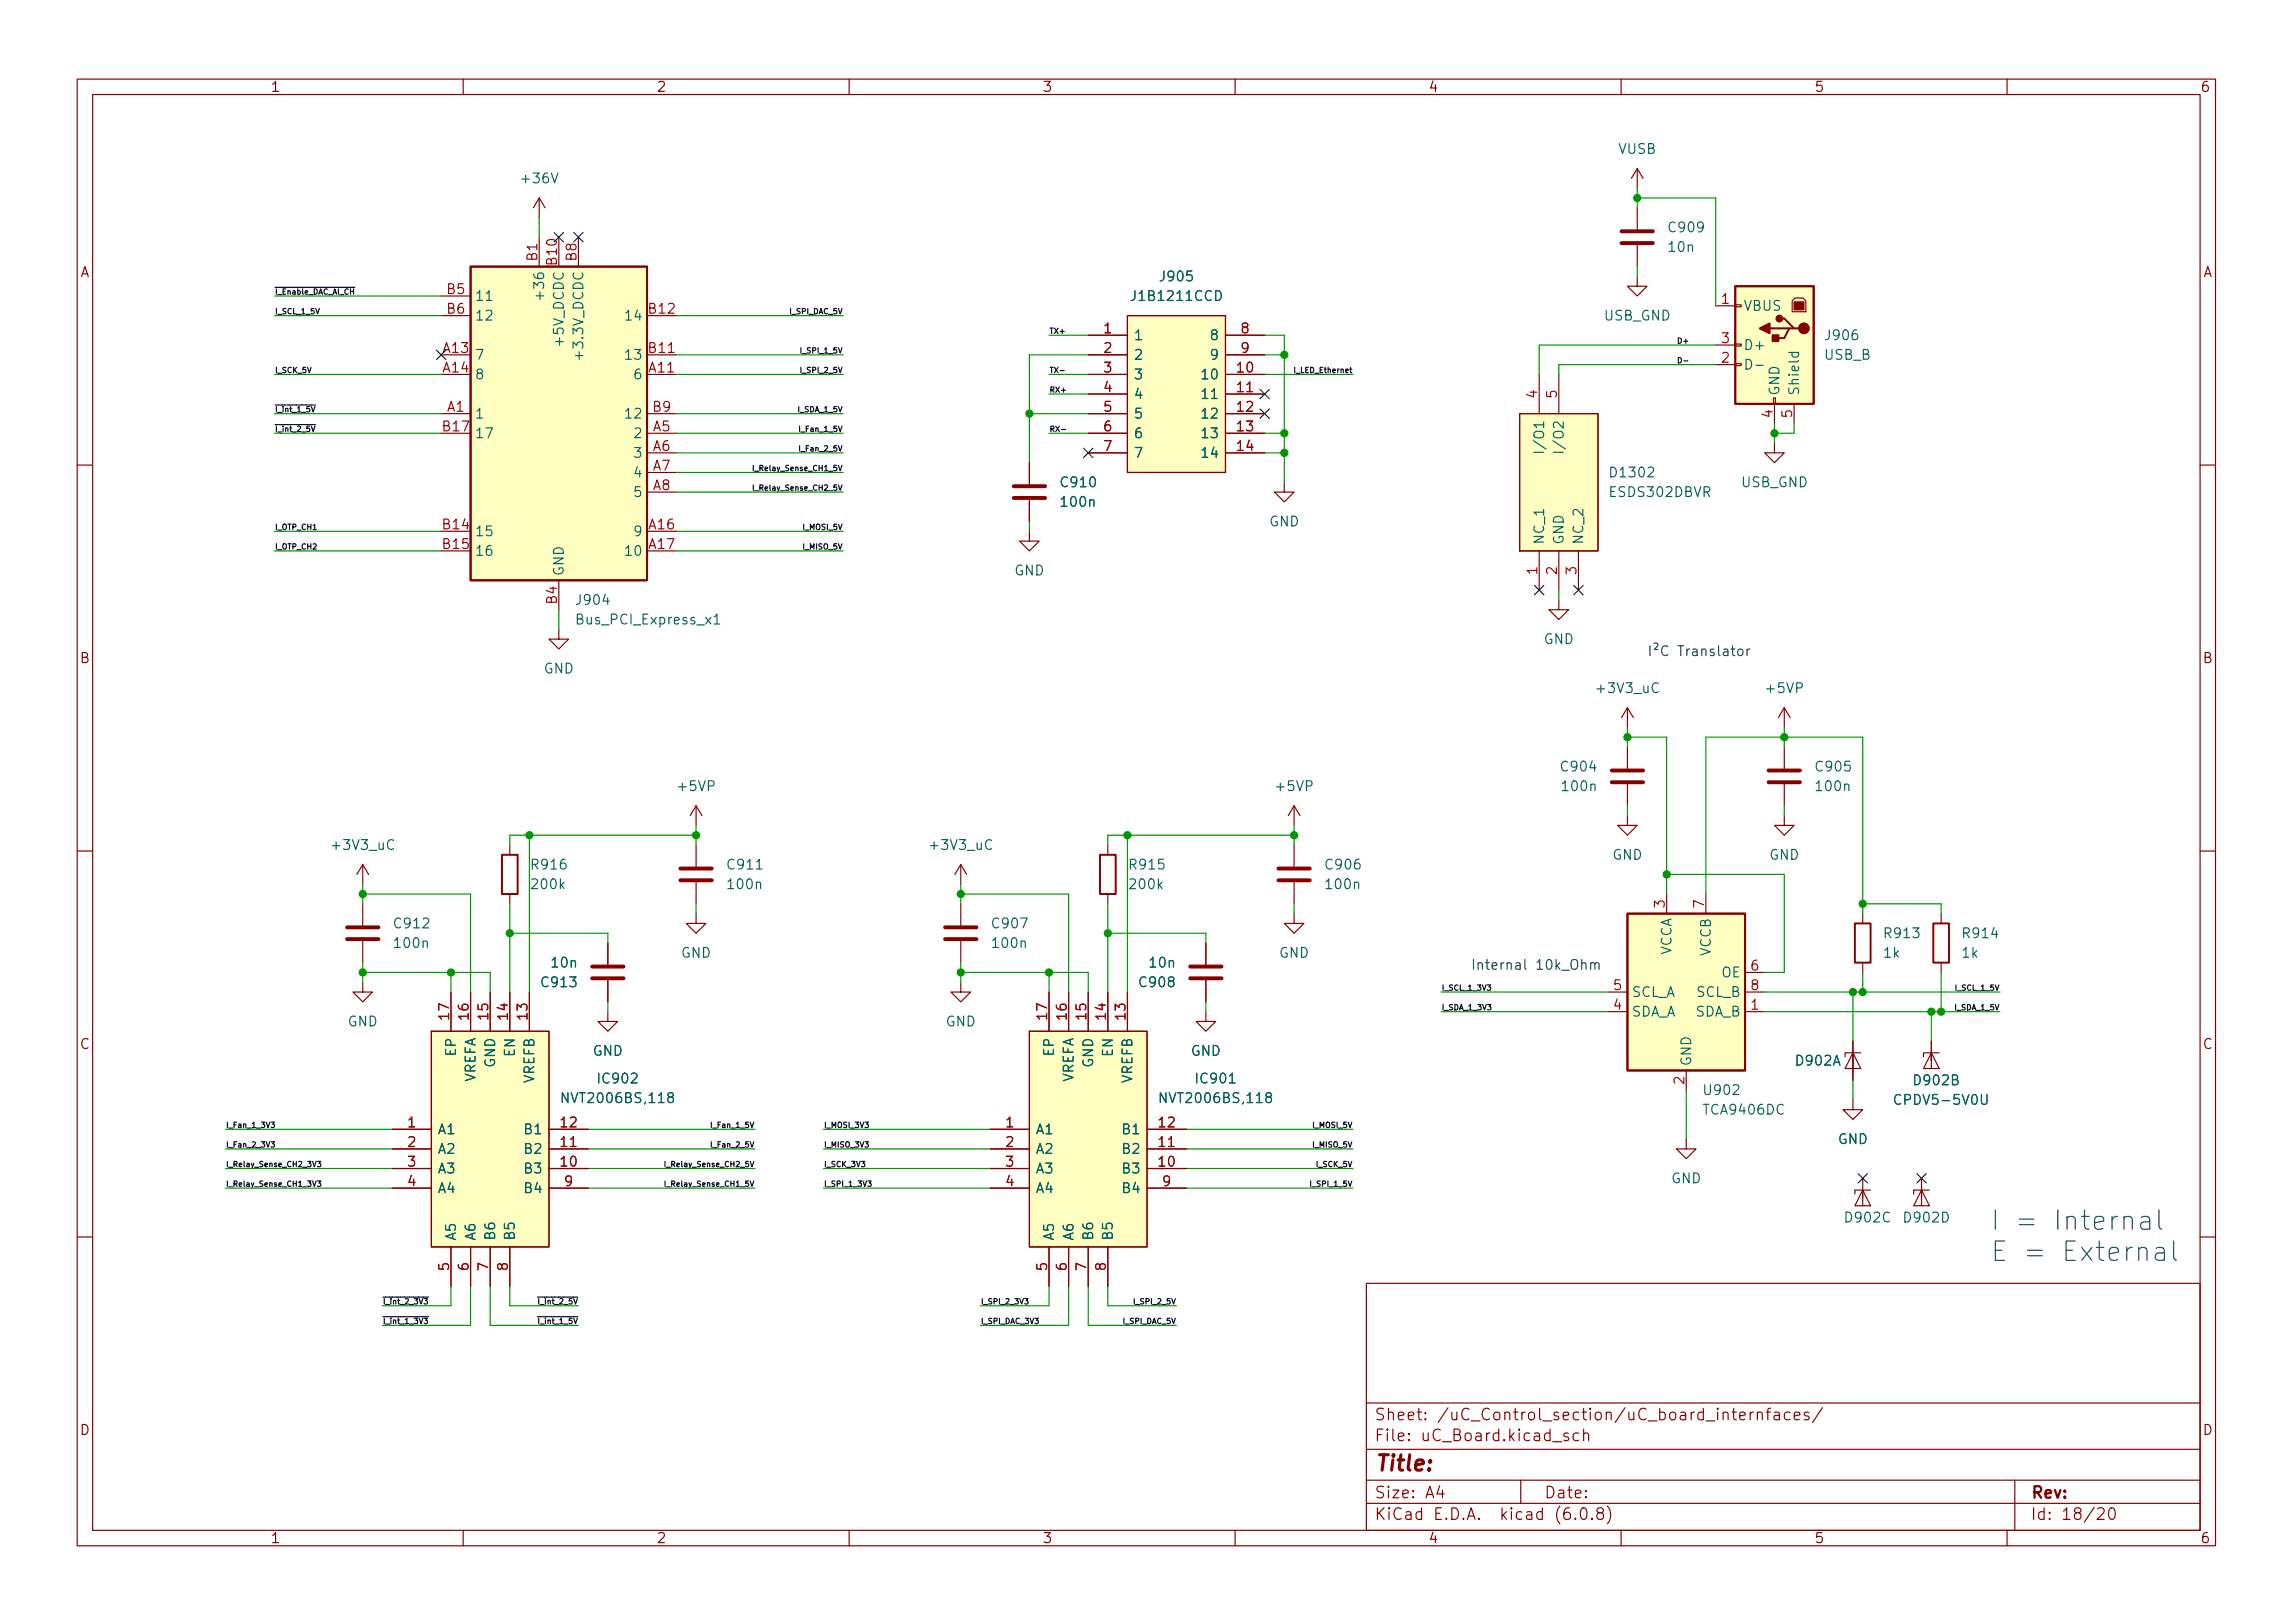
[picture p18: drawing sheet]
<svg xmlns="http://www.w3.org/2000/svg" width="297mm" height="210mm" viewBox="0 0 297 210" stroke-linecap="round" stroke-linejoin="round" font-family="sans-serif">
<defs><g id="words">
<g font-size="3.5" fill="#0000c2">
<text x="257.8" y="159.4">I = Internal</text>
<text x="257.8" y="163.4">E = External</text>
</g>
<text font-size="2.8" fill="#840000" x="178" y="190.6">Title:</text>
<g font-size="2.1" fill="#840000">
<text x="178" y="184">Sheet: /uC_Control_section/uC_board_internfaces/</text>
<text x="178" y="186.7">File: uC_Board.kicad_sch</text>
<text x="178" y="196.9">KiCad E.D.A. kicad (6.0.8)</text>
<text x="178" y="194.1">Size: A4</text>
<text x="200" y="194.1">Date:</text>
<text x="263" y="194.1">Rev:</text>
<text x="263" y="196.9">Id: 18/20</text>
</g>
<g font-size="1.8" fill="#840000">
<text x="35" y="11.9">1</text>
<text x="85" y="11.9">2</text>
<text x="135" y="11.9">3</text>
<text x="185" y="11.9">4</text>
<text x="235" y="11.9">5</text>
<text x="285" y="11.9">6</text>
<text x="10.3" y="35.9">A</text>
<text x="285.3" y="35.9">A</text>
<text x="10.3" y="85.9">B</text>
<text x="285.3" y="85.9">B</text>
<text x="10.3" y="135.9">C</text>
<text x="285.3" y="135.9">C</text>
<text x="10.3" y="185.9">D</text>
<text x="285.3" y="185.9">D</text>
<text x="35" y="199.9">1</text>
<text x="85" y="199.9">2</text>
<text x="135" y="199.9">3</text>
<text x="185" y="199.9">4</text>
<text x="235" y="199.9">5</text>
<text x="285" y="199.9">6</text>
</g>
<g font-size="1.8" fill="#006464">
<text x="67.8" y="23.7">+36V</text>
<text x="209.6" y="19.9">VUSB</text>
<text x="216.2" y="32.6">10n</text>
<text x="216.3" y="30.1">C909</text>
<text x="61.5" y="39">11</text>
<text x="61.5" y="41.5">12</text>
<text x="70.5" y="38" transform="rotate(-90 70.5 38)">+36</text>
<text x="81.3" y="41.5">14</text>
<text x="146.9" y="39">J1B1211CCD</text>
<text x="150.4" y="36.4">J905</text>
<text x="207.8" y="41.5">USB_GND</text>
<text x="225.8" y="40.3">VBUS</text>
<text x="61.5" y="46.6">7</text>
<text x="73" y="44.3" transform="rotate(-90 73 44.3)">+5V_DCDC</text>
<text x="75.6" y="45.8" transform="rotate(-90 75.6 45.8)">+3.3V_DCDC</text>
<text x="81.3" y="46.6">13</text>
<text x="146.8" y="44.1">1</text>
<text x="146.8" y="46.6">2</text>
<text x="157" y="44.1">8</text>
<text x="157" y="46.6">9</text>
<text x="225.8" y="45.3">D+</text>
<text x="236.3" y="46.6">USB_B</text>
<text x="236.6" y="44.1">J906</text>
<text x="61.5" y="49.1">8</text>
<text x="82.3" y="49.1">6</text>
<text x="146.8" y="49.1">3</text>
<text x="146.8" y="51.7">4</text>
<text x="156" y="49.1">10</text>
<text x="156" y="51.7">11</text>
<text x="230.5" y="51.3" transform="rotate(-90 230.5 51.3)">GND</text>
<text x="233" y="51.3" transform="rotate(-90 233 51.3)">Shield</text>
<text x="61.5" y="54.2">1</text>
<text x="61.5" y="56.8">17</text>
<text x="81.3" y="54.2">12</text>
<text x="82.3" y="56.8">2</text>
<text x="82.3" y="59.3">3</text>
<text x="146.8" y="54.2">5</text>
<text x="146.8" y="56.8">6</text>
<text x="146.8" y="59.3">7</text>
<text x="156" y="54.2">12</text>
<text x="156" y="56.8">13</text>
<text x="156" y="59.3">14</text>
<text x="200" y="57.7" transform="rotate(-90 200 57.7)">I/O1</text>
<text x="82.3" y="61.8">4</text>
<text x="82.3" y="64.4">5</text>
<text x="137.6" y="63.1">C910</text>
<text x="137.6" y="65.7">100n</text>
<text x="208.7" y="64.4">ESDS302DBVR</text>
<text x="208.8" y="61.8">D1302</text>
<text x="225.5" y="63.1">USB_GND</text>
<text x="61.5" y="69.5">15</text>
<text x="82.3" y="69.5">9</text>
<text x="164.4" y="68.2">GND</text>
<text x="200" y="70.6" transform="rotate(-90 200 70.6)">NC_1</text>
<text x="202.6" y="70.6" transform="rotate(-90 202.6 70.6)">GND</text>
<text x="205.1" y="70.6" transform="rotate(-90 205.1 70.6)">NC_2</text>
<text x="61.5" y="72">16</text>
<text x="73" y="74.7" transform="rotate(-90 73 74.7)">GND</text>
<text x="81.3" y="72">10</text>
<text x="131.4" y="74.5">GND</text>
<text x="74.8" y="78.4">J904</text>
<text x="74.9" y="80.9">Bus_PCI_Express_x1</text>
<text x="200" y="83.4">GND</text>
<text x="70.4" y="87.2">GND</text>
<text x="207.1" y="89.8">+3V3_uC</text>
<text x="229" y="89.8">+5VP</text>
<text x="202.4" y="99.9">C904</text>
<text x="235.4" y="99.9">C905</text>
<text x="88" y="102.5">+5VP</text>
<text x="165.5" y="102.5">+5VP</text>
<text x="202.5" y="102.5">100n</text>
<text x="235.4" y="102.5">100n</text>
<text x="43.2" y="110.1">+3V3_uC</text>
<text x="69" y="112.6">R916</text>
<text x="94.4" y="112.6">C911</text>
<text x="120.7" y="110.1">+3V3_uC</text>
<text x="146.5" y="112.6">R915</text>
<text x="171.9" y="112.6">C906</text>
<text x="208.9" y="111.4">GND</text>
<text x="229.2" y="111.4">GND</text>
<text x="69" y="115.2">200k</text>
<text x="94.4" y="115.2">100n</text>
<text x="146.5" y="115.2">200k</text>
<text x="171.9" y="115.2">100n</text>
<text x="51.2" y="120.3">C912</text>
<text x="51.3" y="122.8">100n</text>
<text x="71.5" y="125.3">10n</text>
<text x="88.2" y="124.1">GND</text>
<text x="128.7" y="120.3">C907</text>
<text x="128.7" y="122.8">100n</text>
<text x="149" y="125.3">10n</text>
<text x="165.7" y="124.1">GND</text>
<text x="216.5" y="123.9" transform="rotate(-90 216.5 123.9)">VCCA</text>
<text x="221.6" y="123.9" transform="rotate(-90 221.6 123.9)">VCCB</text>
<text x="244.1" y="124.1">1k</text>
<text x="244.3" y="121.5">R913</text>
<text x="254.2" y="124.1">1k</text>
<text x="254.4" y="121.5">R914</text>
<text x="70.3" y="127.9">C913</text>
<text x="147.8" y="127.9">C908</text>
<text x="211.3" y="131.7">SDA_A</text>
<text x="211.3" y="129.2">SCL_A</text>
<text x="219.6" y="131.7">SDA_B</text>
<text x="219.8" y="129.2">SCL_B</text>
<text x="223" y="126.6">OE</text>
<text x="45" y="133">GND</text>
<text x="59.1" y="136.7" transform="rotate(-90 59.1 136.7)">EP</text>
<text x="66.7" y="136.8" transform="rotate(-90 66.7 136.8)">EN</text>
<text x="76.8" y="136.8">GND</text>
<text x="122.5" y="133">GND</text>
<text x="136.5" y="136.7" transform="rotate(-90 136.5 136.7)">EP</text>
<text x="144.1" y="136.8" transform="rotate(-90 144.1 136.8)">EN</text>
<text x="154.2" y="136.8">GND</text>
<text x="61.6" y="140.4" transform="rotate(-90 61.6 140.4)">VREFA</text>
<text x="64.1" y="138.3" transform="rotate(-90 64.1 138.3)">GND</text>
<text x="69.2" y="140.4" transform="rotate(-90 69.2 140.4)">VREFB</text>
<text x="73.3" y="142.9">NVT2006BS,118</text>
<text x="77.7" y="140.4">IC902</text>
<text x="139.1" y="140.4" transform="rotate(-90 139.1 140.4)">VREFA</text>
<text x="141.6" y="138.3" transform="rotate(-90 141.6 138.3)">GND</text>
<text x="146.7" y="140.4" transform="rotate(-90 146.7 140.4)">VREFB</text>
<text x="150.8" y="142.9">NVT2006BS,118</text>
<text x="155.1" y="140.4">IC901</text>
<text x="219.1" y="138.2" transform="rotate(-90 219.1 138.2)">GND</text>
<text x="220.9" y="141.9">U902</text>
<text x="232.7" y="138">D902A</text>
<text x="246" y="143.1">CPDV5-5V0U</text>
<text x="248.1" y="140.6">D902B</text>
<text x="56.6" y="146.9">A1</text>
<text x="56.6" y="149.5">A2</text>
<text x="68.1" y="149.5">B2</text>
<text x="68.1" y="146.9">B1</text>
<text x="134.1" y="146.9">A1</text>
<text x="134.1" y="149.5">A2</text>
<text x="145.6" y="149.5">B2</text>
<text x="145.6" y="146.9">B1</text>
<text x="220.8" y="144.4">TCA9406DC</text>
<text x="238.1" y="148.2">GND</text>
<text x="56.6" y="152">A3</text>
<text x="56.6" y="154.6">A4</text>
<text x="68.1" y="152">B3</text>
<text x="68.1" y="154.6">B4</text>
<text x="134.1" y="152">A3</text>
<text x="134.1" y="154.6">A4</text>
<text x="145.6" y="152">B3</text>
<text x="145.6" y="154.6">B4</text>
<text x="216.5" y="153.3">GND</text>
<text x="59.1" y="160.8" transform="rotate(-90 59.1 160.8)">A5</text>
<text x="61.6" y="160.8" transform="rotate(-90 61.6 160.8)">A6</text>
<text x="64.1" y="160.8" transform="rotate(-90 64.1 160.8)">B6</text>
<text x="66.7" y="160.8" transform="rotate(-90 66.7 160.8)">B5</text>
<text x="136.5" y="160.8" transform="rotate(-90 136.5 160.8)">A5</text>
<text x="139.1" y="160.8" transform="rotate(-90 139.1 160.8)">A6</text>
<text x="141.6" y="160.8" transform="rotate(-90 141.6 160.8)">B6</text>
<text x="144.1" y="160.8" transform="rotate(-90 144.1 160.8)">B5</text>
<text x="239.2" y="158.4">D902C</text>
<text x="246.8" y="158.4">D902D</text>
</g>
<g font-size="1.8" fill="#a90000">
<text x="69.6" y="33.8" transform="rotate(-90 69.6 33.8)">B1</text>
<text x="72.1" y="34.3" transform="rotate(-90 72.1 34.3)">B10</text>
<text x="74.7" y="33.8" transform="rotate(-90 74.7 33.8)">B8</text>
<text x="57.9" y="38.1">B5</text>
<text x="57.9" y="40.6">B6</text>
<text x="84.1" y="40.6">B12</text>
<text x="223" y="39.4">1</text>
<text x="57.4" y="45.7">A13</text>
<text x="84.1" y="45.7">B11</text>
<text x="143" y="43.2">1</text>
<text x="143" y="45.7">2</text>
<text x="160.8" y="43.2">8</text>
<text x="160.8" y="45.7">9</text>
<text x="223" y="47">2</text>
<text x="223" y="44.4">3</text>
<text x="57.4" y="48.3">A14</text>
<text x="57.9" y="53.3">A1</text>
<text x="84.1" y="48.3">A11</text>
<text x="84.6" y="53.3">B9</text>
<text x="143" y="48.3">3</text>
<text x="143" y="50.8">4</text>
<text x="143" y="53.3">5</text>
<text x="160.3" y="48.3">10</text>
<text x="160.3" y="50.8">11</text>
<text x="160.3" y="53.3">12</text>
<text x="199.1" y="51.5" transform="rotate(-90 199.1 51.5)">4</text>
<text x="201.7" y="51.5" transform="rotate(-90 201.7 51.5)">5</text>
<text x="57.4" y="55.9">B17</text>
<text x="84.6" y="55.9">A5</text>
<text x="84.6" y="58.4">A6</text>
<text x="143" y="55.9">6</text>
<text x="143" y="58.4">7</text>
<text x="160.3" y="55.9">13</text>
<text x="160.3" y="58.4">14</text>
<text x="229.6" y="54.1" transform="rotate(-90 229.6 54.1)">4</text>
<text x="232.2" y="54.1" transform="rotate(-90 232.2 54.1)">5</text>
<text x="84.6" y="61">A7</text>
<text x="84.6" y="63.5">A8</text>
<text x="57.4" y="68.6">B14</text>
<text x="57.4" y="71.1">B15</text>
<text x="84.1" y="68.6">A16</text>
<text x="84.1" y="71.1">A17</text>
<text x="199.1" y="74.4" transform="rotate(-90 199.1 74.4)">1</text>
<text x="201.7" y="74.4" transform="rotate(-90 201.7 74.4)">2</text>
<text x="204.2" y="74.4" transform="rotate(-90 204.2 74.4)">3</text>
<text x="72.1" y="78.2" transform="rotate(-90 72.1 78.2)">B4</text>
<text x="215.6" y="117.6" transform="rotate(-90 215.6 117.6)">3</text>
<text x="220.7" y="117.6" transform="rotate(-90 220.7 117.6)">7</text>
<text x="226.8" y="125.7">6</text>
<text x="209.1" y="130.8">4</text>
<text x="209.1" y="128.3">5</text>
<text x="226.8" y="130.8">1</text>
<text x="226.8" y="128.3">8</text>
<text x="58.2" y="132" transform="rotate(-90 58.2 132)">17</text>
<text x="60.7" y="132" transform="rotate(-90 60.7 132)">16</text>
<text x="63.2" y="132" transform="rotate(-90 63.2 132)">15</text>
<text x="65.8" y="132" transform="rotate(-90 65.8 132)">14</text>
<text x="68.3" y="132" transform="rotate(-90 68.3 132)">13</text>
<text x="135.6" y="132" transform="rotate(-90 135.6 132)">17</text>
<text x="138.2" y="132" transform="rotate(-90 138.2 132)">16</text>
<text x="140.7" y="132" transform="rotate(-90 140.7 132)">15</text>
<text x="143.3" y="132" transform="rotate(-90 143.3 132)">14</text>
<text x="145.8" y="132" transform="rotate(-90 145.8 132)">13</text>
<text x="218.2" y="140.4" transform="rotate(-90 218.2 140.4)">2</text>
<text x="52.8" y="146">1</text>
<text x="52.8" y="148.6">2</text>
<text x="72.7" y="148.6">11</text>
<text x="72.7" y="146">12</text>
<text x="130.3" y="146">1</text>
<text x="130.3" y="148.6">2</text>
<text x="150.1" y="148.6">11</text>
<text x="150.1" y="146">12</text>
<text x="52.8" y="151.1">3</text>
<text x="52.8" y="153.7">4</text>
<text x="72.7" y="151.1">10</text>
<text x="73.2" y="153.7">9</text>
<text x="130.3" y="151.1">3</text>
<text x="130.3" y="153.7">4</text>
<text x="150.1" y="151.1">10</text>
<text x="150.6" y="153.7">9</text>
<text x="58.2" y="164.6" transform="rotate(-90 58.2 164.6)">5</text>
<text x="60.7" y="164.6" transform="rotate(-90 60.7 164.6)">6</text>
<text x="63.2" y="164.6" transform="rotate(-90 63.2 164.6)">7</text>
<text x="65.8" y="164.6" transform="rotate(-90 65.8 164.6)">8</text>
<text x="135.6" y="164.6" transform="rotate(-90 135.6 164.6)">5</text>
<text x="138.2" y="164.6" transform="rotate(-90 138.2 164.6)">6</text>
<text x="140.7" y="164.6" transform="rotate(-90 140.7 164.6)">7</text>
<text x="143.3" y="164.6" transform="rotate(-90 143.3 164.6)">8</text>
</g>
<text font-size="1.8" fill="#0000c2" x="190.5" y="125.6">Internal 10k_Ohm</text>
<g font-size="1" fill="#0f0f0f">
<text x="35.6" y="38.2">~{I_Enable_DAC_AI_CH}</text>
<text x="35.6" y="40.7">I_SCL_1_5V</text>
<text x="102.4" y="40.7">I_SPI_DAC_5V</text>
<text x="104" y="45.8">I_SPI_1_5V</text>
<text x="135.9" y="43.2">TX+</text>
<text x="217.2" y="44.5">D+</text>
<text x="35.6" y="48.3">I_SCK_5V</text>
<text x="35.6" y="53.4">~{I_int_1_5V}</text>
<text x="103.5" y="53.4">I_SDA_1_5V</text>
<text x="104" y="48.3">I_SPI_2_5V</text>
<text x="135.9" y="48.3">TX-</text>
<text x="135.9" y="50.9">RX+</text>
<text x="168" y="48.3">I_LED_Ethernet</text>
<text x="35.6" y="55.9">~{I_int_2_5V}</text>
<text x="103.9" y="58.5">I_Fan_2_5V</text>
<text x="103.9" y="55.9">I_Fan_1_5V</text>
<text x="135.9" y="55.9">RX-</text>
<text x="98.2" y="63.6">I_Relay_Sense_CH2_5V</text>
<text x="98.2" y="61">I_Relay_Sense_CH1_5V</text>
<text x="35.6" y="68.6">I_OTP_CH1</text>
<text x="35.6" y="71.2">I_OTP_CH2</text>
<text x="104.2" y="68.6">I_MOSI_5V</text>
<text x="104.2" y="71.2">I_MISO_5V</text>
<text x="186.7" y="130.9">I_SDA_1_3V3</text>
<text x="186.7" y="128.3">I_SCL_1_3V3</text>
<text x="253.4" y="130.9">I_SDA_1_5V</text>
<text x="253.5" y="128.3">I_SCL_1_5V</text>
<text x="29.2" y="148.6">I_Fan_2_3V3</text>
<text x="29.2" y="146.1">I_Fan_1_3V3</text>
<text x="92.4" y="148.6">I_Fan_2_5V</text>
<text x="92.4" y="146.1">I_Fan_1_5V</text>
<text x="106.7" y="148.6">I_MISO_3V3</text>
<text x="106.7" y="146.1">I_MOSI_3V3</text>
<text x="170.2" y="148.6">I_MISO_5V</text>
<text x="170.2" y="146.1">I_MOSI_5V</text>
<text x="29.2" y="151.2">I_Relay_Sense_CH2_3V3</text>
<text x="29.2" y="153.7">I_Relay_Sense_CH1_3V3</text>
<text x="86.7" y="151.2">I_Relay_Sense_CH2_5V</text>
<text x="86.7" y="153.7">I_Relay_Sense_CH1_5V</text>
<text x="106.7" y="151.2">I_SCK_3V3</text>
<text x="106.7" y="153.7">I_SPI_1_3V3</text>
<text x="170.1" y="153.7">I_SPI_1_5V</text>
<text x="170.7" y="151.2">I_SCK_5V</text>
<text x="49.5" y="169">~{I_int_2_3V3}</text>
<text x="49.5" y="171.5">~{I_int_1_3V3}</text>
<text x="69.3" y="171.5">~{I_int_1_5V}</text>
<text x="69.3" y="169">~{I_int_2_5V}</text>
<text x="127" y="171.5">I_SPI_DAC_3V3</text>
<text x="127" y="169">I_SPI_2_3V3</text>
<text x="145.6" y="171.5">I_SPI_DAC_5V</text>
<text x="147.2" y="169">I_SPI_2_5V</text>
</g>
</g></defs>
<g fill="none" stroke="#840000" stroke-width=".15">
<path d="M10 10.2h277v190.1h-277zM12 12.2h273v186.1h-273zM60 10.2v2M110 10.2v2M160 10.2v2M210 10.2v2M260 10.2v2M57.1 38.3h3.9M69.8 25.6l-.7 1.3M69.8 25.6v2.6M69.8 30.7v3.8M69.8 25.6l.8 1.3"/>
<path d="M72.4 30.7v3.8M74.9 30.7v3.8M212.1 35.8v1.3h1.3l-1.3 1.2-1.3-1.2h1.3M212.1 21.8v2.6M212.1 26.9v2.8M212.1 31.7v2.8M212.1 21.8l-.8 1.3M212.1 21.8l.8 1.3M222.2 39.6h2.6M224.8 39.5h.8v.2h-.8zM232.2 39l.3-.4h1.1l.3 .4v1.4h-1.7zM57.1 48.5h3.9"/>
<path d="M57.1 53.6h3.9M57.1 56.1h3.9M57.1 46h3.9M57.1 40.9h3.9M83.8 48.5h3.8M83.8 53.6h3.8M83.8 56.1h3.8M83.8 58.7h3.8M83.8 46h3.8M83.8 40.9h3.8M133.3 59.9v2.8M141 43.4h5"/>
<path d="M141 48.5h5M141 51h5M141 53.6h5M141 56.1h5M141 58.7h5M141 46h5M146 40.9h12.7v20.3h-12.7zM158.7 43.4h5.1M158.7 48.5h5.1M158.7 51h5.1M158.7 53.6h5.1M158.7 56.1h5.1"/>
<path d="M158.7 58.7h5.1M158.7 46h5.1M196.8 53.6h10.2v17.8h-10.2zM199.4 48.5v5.1M201.9 48.5v5.1M222.2 47.2h2.6M222.2 44.7h2.6M224.8 47.1h.8v.3h-.8zM224.8 44.6h.8v.2h-.8zM229.7 51.6h.3v.7h-.3zM229.9 57.4v1.3h1.2l-1.2 1.2-1.3-1.2h1.3M229.9 52.3v2.6"/>
<path d="M232.4 52.3v2.6M10 60.2h2M57.1 68.8h3.9M57.1 71.4h3.9M72.4 75.2v3.8M83.8 68.8h3.8M83.8 71.4h3.8M83.8 61.2h3.8M83.8 63.7h3.8M133.3 68.8v1.3h1.3l-1.3 1.3-1.2-1.3h1.2M133.3 64.8v2.8M166.4 62.5v1.2h1.2l-1.2 1.3-1.3-1.3h1.3"/>
<path d="M199.4 71.4v5M201.9 77.7v1.3h1.3l-1.3 1.3-1.2-1.3h1.2M201.9 71.4v5M204.5 71.4v5M285 60.2h2M72.4 81.5v1.3h1.3l-1.3 1.3-1.3-1.3h1.3M210.8 91.7l-.7 1.3M210.8 91.7v2.5M210.8 96.8v2.8M210.8 91.7l.8 1.3M231.1 91.7v2.5M231.1 96.8v2.8"/>
<path d="M231.1 91.7l-.7 1.3M231.1 91.7l.8 1.3M10 110.2h2M47 112l-.8 1.3M47 112v2.5M47 117.1v2.8M47 112l.8 1.3M66 109.5v1.2M66 115.8v1.3M90.2 118.4v1.2h1.2l-1.2 1.3-1.3-1.3h1.3M90.2 104.4l-.8 1.3M90.2 104.4v2.5"/>
<path d="M90.2 109.5v2.8M90.2 114.3v2.8M90.2 104.4l.7 1.3M124.5 112l-.8 1.3M124.5 112v2.5M124.5 117.1v2.8M124.5 112l.7 1.3M143.5 109.5v1.2M143.5 115.8v1.3M167.6 118.4v1.2h1.3l-1.3 1.3-1.2-1.3h1.2M167.6 104.4v2.5M167.6 109.5v2.8"/>
<path d="M167.6 114.3v2.8M167.6 104.4l-.7 1.3M167.6 104.4l.8 1.3M210.8 105.7v1.2h1.3l-1.3 1.3-1.3-1.3h1.3M210.8 101.6v2.8M215.9 115.8v2.6M221 115.8v2.6M231.1 105.7v1.2h1.3l-1.3 1.3-1.2-1.3h1.2M231.1 101.6v2.8M241.3 118.4v1.2M251.5 118.4v1.2M285 110.2h2"/>
<path d="M47 127.2v1.3h1.3l-1.3 1.3-1.3-1.3h1.3M47 121.9v2.8M55.9 133.6h15.2v27.9h-15.2zM58.4 128.5v5.1M61 128.5v5.1M63.5 128.5v5.1M66 128.5v5.1M68.6 128.5v5.1M78.7 131.1v1.2h1.3l-1.3 1.3-1.2-1.3h1.2M78.7 122.2v2.8M78.7 127v2.8M124.5 127.2v1.3h1.2l-1.2 1.3-1.3-1.3h1.3"/>
<path d="M124.5 121.9v2.8M133.3 133.6h15.3v27.9h-15.3zM135.9 128.5v5.1M138.4 128.5v5.1M141 128.5v5.1M143.5 128.5v5.1M146 128.5v5.1M156.2 131.1v1.2h1.3l-1.3 1.3-1.3-1.3h1.3M156.2 122.2v2.8M156.2 127v2.8M208.3 131.1h2.5M208.3 128.5h2.5"/>
<path d="M218.4 138.7v2.5M226.1 131.1h2.5M226.1 128.5h2.5M226.1 126h2.5M240 136.4l1 2h-2zM240 134.9v5M241 136.4h-2v.5M241.3 124.7v1.3M250.2 136.4l1 2h-2zM250.2 134.9v3.5M251.2 136.4h-2v.5M251.5 124.7v1.3"/>
<path d="M50.8 146.3h5.1M50.8 151.4h5.1M50.8 148.8h5.1M50.8 153.9h5.1M71.1 146.3h5.1M71.1 151.4h5.1M71.1 148.8h5.1M71.1 153.9h5.1M128.3 146.3h5M128.3 151.4h5M128.3 148.8h5M128.3 153.9h5"/>
<path d="M148.6 146.3h5.1M148.6 151.4h5.1M148.6 148.8h5.1M148.6 153.9h5.1M218.4 147.6v1.2h1.3l-1.3 1.3-1.2-1.3h1.2M240 142.5v1.3h1.3l-1.3 1.2-1.2-1.2h1.2M241.3 154.2l1 2h-2zM241.3 152.6v3.6M242.3 154.2h-2v.5M248.9 154.2l1 2h-2zM248.9 152.6v3.6M249.9 154.2h-2v.5"/>
<path d="M10 160.2h2M58.4 161.5v5.1M61 161.5v5.1M63.5 161.5v5.1M66 161.5v5.1M135.9 161.5v5.1M138.4 161.5v5.1M141 161.5v5.1M143.5 161.5v5.1M177 166.3h108v32h-108zM285 160.2h2M60 198.3v2"/>
<path d="M110 198.3v2M160 198.3v2M177 194.8h108M177 191.8h108M177 187.8h108M177 181.8h108M186.5 192.5l-.4 1h1M186.9 193v1M197 191.8v3M203.1 185.7l-.3-.1-.2 .2v.3l.5 .1 .1 .1-.1 .3h-.1h-.4M204.1 196.7v.1h-.1l.1-.1v.1M204.5 185.7l-.4-.1-.3 .3v.4l.1 .3h.2h.4"/>
<path d="M204.9 195.4a.36 .36 0 0 1 .6 .2 .77 .77 0 0 1-.4 1.2 1 1 0 0 1-.2-1.4zM205.1 185.8a.37 .37 0 0 1 .7 0v.8M205.1 185.1v1.5M206.2 196.7l.1 .1h-.1h-.1l.1-.1v.1M207.1 196l-.1-.1a.31 .31 0 0 1-.1-.3 .31 .31 0 0 1 .2-.3l.5 .1a.31 .31 0 0 1 .1 .3 .31 .31 0 0 1-.3 .3h-.3l-.2 .3v.4l.2 .1h.5l.1-.3-.1-.4-.2-.1M208.2 195.1a1.72 1.72 0 0 1 0 2.3M210 198.3v2M225.4 183.4l.7-.1-.1-.3-.4-.1-.2 .2v.8h.2h.4M226.7 182.9v1M227.1 182.9a.38 .38 0 0 0-.4 .3M227.6 183.1a.37 .37 0 0 1 .7 0v.8M227.6 182.9v1"/>
<path d="M228.8 182.9h.6M229.4 182.4l-.3 .1-.1 .1v1.3M229.9 183l.1-.1 .4 .1 .1 .9M230.5 183.3l-.5 .1a.29 .29 0 0 0-.2 .2 .29 .29 0 0 0 .2 .3h.5M231.9 183l-.5-.1-.3 .3v.4l.2 .3h.1h.5M232.4 183.4l.7-.1v-.3l-.5-.1-.2 .2 .1 .8h.1h.5M234.3 183l-.4-.1-.2 .2 .1 .3 .5 .1 .1 .1-.1 .3h-.2h-.4M236.1 182.4l-1.3 1.9M260 198.3v2M261 191.8v6.5M271.7 195.5l.2-.2h.4a.41 .41 0 0 1 .2 .7l-.8 .8h.9M273.4 195.4a.36 .36 0 0 1 .5 .2 .77 .77 0 0 1-.4 1.2 .99 .99 0 0 1-.1-1.4z"/>
</g>
<g fill="none" stroke="#840000" stroke-width=".51">
<path d="M210.1 31.5h4M210.1 30h4M131.3 64.5h4.1M131.3 63h4.1M208.8 99.8h4.1M229.1 99.8h4.1M88.1 114h4.1M88.1 112.5h4.1M165.6 114h4.1M165.6 112.5h4.1M208.8 101.3h4.1M229.1 101.3h4.1"/>
<path d="M45 121.7h4M45 120.1h4M76.7 125.2h4.1M76.7 126.7h4.1M122.4 121.7h4.1M122.4 120.1h4.1M154.2 125.2h4M154.2 126.7h4"/>
</g>
<g fill="#ffffc2" stroke="#ffffc2" stroke-width=".13">
<path d="M196.8 53.6h10.2v17.8h-10.2z"/>
<path d="M55.9 133.6h15.2v27.9h-15.2z"/>
<path d="M224.8 37.1h10.1v15.2h-10.1z"/>
<path d="M210.8 118.4h15.3v20.3h-15.3z"/>
<path d="M133.3 133.6h15.3v27.9h-15.3z"/>
<path d="M146 40.9h12.7v20.3h-12.7z"/>
<path d="M61 34.5h22.8v40.7h-22.8z"/>
</g>
<g fill="none" stroke="#006464" stroke-width=".15">
<path d="M63 38.9h.7M69.9 37.8v1M75 45.6v1M198.6 57.1l1.7 1.1M198.7 58.6h1.3M201.2 57.1l1.6 1.1M201.2 58.6h1.3M201.3 56.1a.81 .81 0 0 1 1.2 .1 .43 .43 0 0 1-.4 .5h-.4a.42 .42 0 0 1-.4-.2 .42 .42 0 0 1 0-.4zM202.5 54.7v.8l-.7-.8a.34 .34 0 0 0-.6 .2v.3l.2 .2M226.2 46.5a.64 .64 0 0 1 .7 .7 .64 .64 0 0 1-.7 .6zM227.5 47.3h.9M231.7 45.7h1.3"/>
<path d="M232.2 45.7l-.1 .3 .3 .3h.3l.2-.2v-.4M92.5 79.9l.4-.3v1.2M92.5 80.8h.7M86.8 142.1l-.3-.2 .1-.2 .2-.1h.3l.1 .2v.2l-.6 .2-.1 .2v.2l.3 .2h.2l.2-.2v-.2l-.2-.3M164.2 142.1l-.2-.2v-.2l.2-.1h.4l.1 .2-.1 .2-.5 .2-.1 .2v.2l.2 .2h.3l.2-.2v-.2l-.2-.3M246.2 141.9a.51 .51 0 0 0-.6 0 .51 .51 0 0 0-.2 .6 .48 .48 0 0 0 .3 .5 .48 .48 0 0 0 .5-.1M256.7 141.8v1l.2 .3h.3l.2-.3v-1"/>
</g>
<path d="M61 34.5h22.8v40.7h-22.8zM224.8 37.1h10.1v15.2h-10.1zM229.2 42.5h2.6M230.5 41.3h.6l1.3 1.2h.6M232.4 42.5h-.6l-.7 1.3h-1.2M65 110.7h2.1v5.1h-2.1zM142.5 110.7h2v5.1h-2zM210.8 118.4h15.3v20.3h-15.3zM240.3 119.6h2v5.1h-2zM250.4 119.6h2.1v5.1h-2.1z" fill="none" stroke="#840000" stroke-width=".25"/>
<g fill="#840000" stroke="#840000" stroke-width=".25">
<path d="M228 42.5l1.2-.6v1.3z"/>
<path d="M229.6 43.4h.8v.8h-.8z"/>
<circle cx="233.7" cy="42.5" r=".63"/>
<circle cx="230.5" cy="41.3" r=".38"/>
</g>
<path d="M232.4 39.1h1.3v1h-1.3z" fill="#840000" stroke="#840000" stroke-width=".15"/>
<g fill="none" stroke="#0f0f0f" stroke-width=".15">
<path d="M103.6 55.2v.7M103.6 57.7v.7M103.7 45v.7M103.7 47.6v.7M137.3 48h.6M137.5 55.6h.5M167.7 47.6v.7M217.4 46.3a.35 .35 0 0 1 .4 .4 .35 .35 0 0 1-.4 .3zM218.1 46.7h.5M97.6 60.3v.7M97.6 62.8v.7M97.7 63.6h.6"/>
<path d="M97.7 61h.6M192.7 127.6h.4l-.2 .3h.2v.3l-.1 .1-.3-.1M35.1 147.9h.5l-.3 .3h.2v.3l-.1 .1-.3-.1M35.1 145.4h.5l-.3 .2 .2 .1v.3l-.1 .1-.3-.1M40.5 150.5l.2 .7 .3-.7M40.5 153l.2 .7 .3-.7M41.1 150.5h.5l-.3 .2 .2 .1v.3l-.1 .1-.3-.1M41.1 153h.5l-.3 .3h.2v.3l-.1 .1-.3-.1M86.1 150.5v.7M86.1 153v.7M86.3 151.2h.5M86.3 153.8h.5"/>
<path d="M92.1 145.4v.7M92.1 147.9v.7M112.4 153h.5l-.3 .3h.2v.3l-.1 .1-.3-.1M169.8 153v.7M132.7 168.2h.5l-.3 .3 .2 .1v.3h-.1h-.3M146.9 168.2v.7"/>
</g>
<g fill="none" stroke="#0000c2" stroke-width=".15">
<path d="M213.7 83.7v1.2M214.3 83.4l.3-.1a.26 .26 0 0 1 .1 .4l-.4 .4h.5M216 83.8a.51 .51 0 0 0-.6 0 .51 .51 0 0 0-.1 .6 .48 .48 0 0 0 .2 .5 .48 .48 0 0 0 .5-.1M217.4 83.7h.7M217.7 83.7v1.2M218.5 84.1v.8M218.9 84.1h-.3l-.1 .2M219.3 84.1h.5v.8M219.8 84.4h-.4a.25 .25 0 0 0-.2 .3 .25 .25 0 0 0 .2 .2h.4M220.5 84.2a.32 .32 0 0 1 .5 .1v.6M220.5 84.1v.8M222 84.1h-.3l-.2 .2 .1 .1 .4 .2v.3h-.5"/>
<path d="M222.6 83.7v1l.2 .2M223.3 84.1h.5v.8M223.8 84.4h-.4a.25 .25 0 0 0-.2 .3 .25 .25 0 0 0 .2 .2h.4M224.3 84.1h.4M224.4 83.7v1l.1 .2h.2M225.2 84.1a.34 .34 0 0 1 .6 .2v.4a.34 .34 0 0 1-.4 .2 .34 .34 0 0 1-.3-.2v-.4zM226.3 84.1v.8M226.7 84.1h-.3l-.1 .2M204.9 124.8a.32 .32 0 0 1 .6 .1v.7M206.1 124.8a.32 .32 0 0 1 .5 .1v.7M206.1 124.7v.9M206.6 124.9l.2-.2 .3 .1v.8"/>
<path d="M275.1 157.8a.62 .62 0 0 1 1.1 .1v1.3M277.4 157.7l.2-.1h.5l.3 .1 .1 .2v1.3M278.5 158.2l-.3 .1h-.6a.49 .49 0 0 0-.3 .5 .49 .49 0 0 0 .3 .4h.6l.3-.1M279.7 156.7v2.2l.1 .2 .2 .1M277.1 161.8a.62 .62 0 0 1 1 .2v1.3M279.3 161.7l.3-.1h.4l.3 .1 .1 .3v1.3M280.4 162.2l-.3 .1h-.5a.49 .49 0 0 0-.4 .5 .49 .49 0 0 0 .4 .5h.5l.3-.1M281.6 160.8v2.1l.1 .3 .2 .1"/>
</g>
<g fill="none" stroke="#009600" stroke-width=".15">
<path d="M35.6 38.3h21.5M69.8 28.2v2.5M212.1 25.6h10.1v14M212.1 24.4v2.5M212.1 34.5v1.3M35.6 53.6h21.5M35.6 40.9h21.5M35.6 56.1h21.5M35.6 48.5h21.5M87.6 53.6h21.6M87.6 46h21.6M87.6 40.9h21.6"/>
<path d="M87.6 56.1h21.6M87.6 58.7h21.6M87.6 48.5h21.6M133.3 53.6h7.7M135.9 51h5.1M135.9 56.1h5.1M135.9 48.5h5.1M135.9 43.4h5.1M141 46h-7.7v13.9M163.8 46h2.6M163.8 56.1h2.6M163.8 58.7h2.6"/>
<path d="M163.8 48.5h11.5M163.8 43.4h2.6v19.1M222.2 47.2h-20.3v1.3M222.2 44.7h-22.8v3.8M229.9 54.9v2.5M232.4 54.9v1.2h-2.5M35.6 68.8h21.5M35.6 71.4h21.5M72.4 79v2.5M87.6 68.8h21.6M87.6 71.4h21.6M87.6 61.2h21.6"/>
<path d="M87.6 63.7h21.6M133.3 67.6v1.2M201.9 76.4v1.3M210.8 94.2v2.6M210.8 95.5h5.1v20.3M231.1 94.2v2.6M47 115.8h14v12.7M47 114.5v2.6M66 117.1v11.4M68.6 108.2v20.3M90.2 108.2h-24.2v1.3M90.2 106.9v2.6"/>
<path d="M90.2 117.1v1.3M124.5 115.8h13.9v12.7M124.5 114.5v2.6M143.5 117.1v11.4M146 108.2v20.3M167.6 106.9v2.6M167.6 117.1v1.3M167.6 108.2h-24.1v1.3M210.8 104.4v1.3M215.9 113.3h15.2v12.7h-2.5M221 115.8v-20.3h20.3v22.9M231.1 104.4v1.3"/>
<path d="M241.3 117.1h10.2v1.3M47 126h16.5v2.5M47 124.7v2.5M58.4 126v2.5M66 120.9h12.7v1.3M78.7 129.8v1.3M124.5 126h16.5v2.5M124.5 124.7v2.5M135.9 126v2.5M143.5 120.9h12.7v1.3M156.2 129.8v1.3M186.7 131.1h21.6"/>
<path d="M186.7 128.5h21.6M228.6 131.1h30.5M228.6 128.5h30.5M240 128.5v6.4M240 139.9v2.6M241.3 126v2.5M250.2 131.1v3.8M251.5 126v5.1M29.2 151.4h21.6M29.2 153.9h21.6M29.2 148.8h21.6M29.2 146.3h21.6"/>
<path d="M76.2 151.4h21.6M76.2 153.9h21.6M76.2 148.8h21.6M76.2 146.3h21.6M106.7 151.4h21.6M106.7 153.9h21.6M106.7 148.8h21.6M106.7 146.3h21.6M153.7 151.4h21.6M153.7 153.9h21.6M153.7 148.8h21.6M153.7 146.3h21.6"/>
<path d="M218.4 141.2v6.4M58.4 166.6v2.6h-8.9M61 166.6v5.1h-11.5M63.5 166.6v5.1h11.4M66 166.6v2.6h8.9M135.9 166.6v2.6h-8.9M138.4 166.6v5.1h-11.4M141 166.6v5.1h11.4M143.5 166.6v2.6h8.9"/>
</g>
<g fill="none" stroke="#000084" stroke-width=".15">
<path d="M71.8 30.1l1.2 1.2M73 30.1l-1.2 1.2M74.3 30.1l1.2 1.2M75.5 30.1l-1.2 1.2M56.5 45.4l1.3 1.2M57.8 45.4l-1.3 1.2M140.4 58.1l1.2 1.2M141.6 58.1l-1.2 1.2M163.2 50.4l1.2 1.3M163.2 53l1.2 1.2M164.4 50.4l-1.2 1.3M164.4 53l-1.2 1.2"/>
<path d="M198.8 75.8l1.2 1.3M200 75.8l-1.2 1.3M203.9 75.8l1.2 1.3M205.1 75.8l-1.2 1.3M240.7 152l1.2 1.3M241.9 152l-1.2 1.3M248.3 152l1.2 1.3M249.5 152l-1.2 1.3"/>
</g>
<g fill="#009600" stroke="#009600" stroke-width=".15">
<circle cx="240" cy="128.5" r=".46"/>
<circle cx="241.3" cy="117.1" r=".46"/>
<circle cx="250.2" cy="131.1" r=".46"/>
<circle cx="251.5" cy="131.1" r=".46"/>
<circle cx="241.3" cy="128.5" r=".46"/>
<circle cx="166.4" cy="58.7" r=".46"/>
<circle cx="166.4" cy="56.1" r=".46"/>
<circle cx="212.1" cy="25.6" r=".46"/>
<circle cx="166.4" cy="46" r=".46"/>
<circle cx="229.9" cy="56.1" r=".46"/>
<circle cx="215.9" cy="113.3" r=".46"/>
<circle cx="210.8" cy="95.5" r=".46"/>
<circle cx="167.6" cy="108.2" r=".46"/>
<circle cx="231.1" cy="95.5" r=".46"/>
<circle cx="68.6" cy="108.2" r=".46"/>
<circle cx="133.3" cy="53.6" r=".46"/>
<circle cx="124.5" cy="115.8" r=".46"/>
<circle cx="146" cy="108.2" r=".46"/>
<circle cx="66" cy="120.9" r=".46"/>
<circle cx="124.5" cy="126" r=".46"/>
<circle cx="143.5" cy="120.9" r=".46"/>
<circle cx="135.9" cy="126" r=".46"/>
<circle cx="47" cy="115.8" r=".46"/>
<circle cx="90.2" cy="108.2" r=".46"/>
<circle cx="47" cy="126" r=".46"/>
<circle cx="58.4" cy="126" r=".46"/>
</g>
<use href="#words"/>
</svg>
